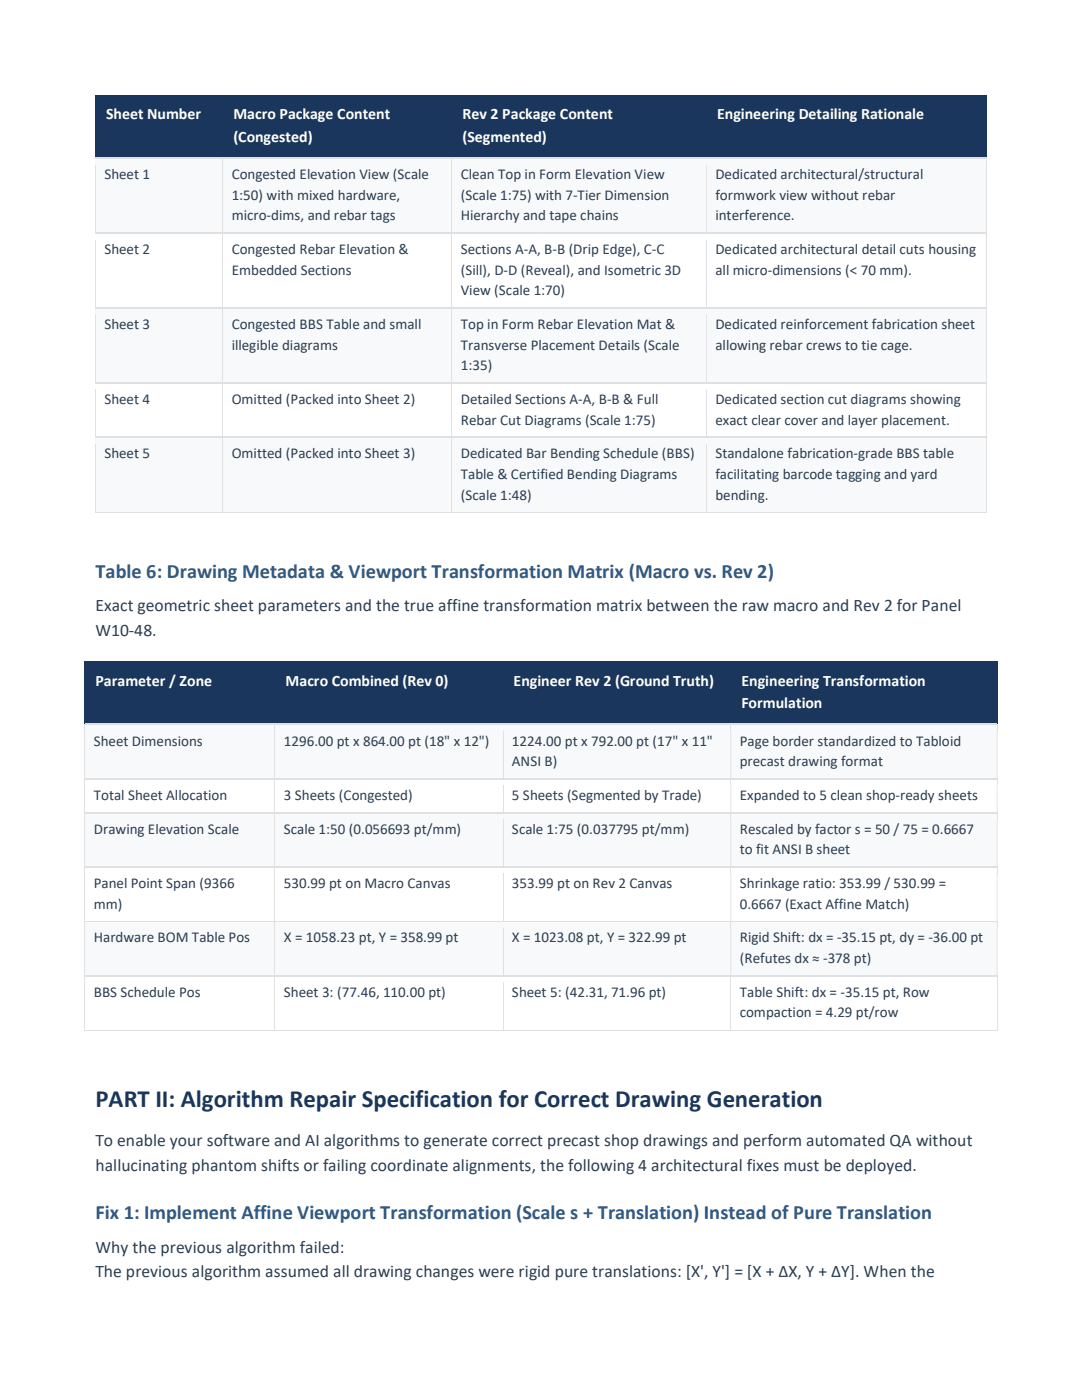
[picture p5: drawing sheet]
<svg xmlns="http://www.w3.org/2000/svg" width="216mm" height="279mm" viewBox="0 0 216 279" stroke-linecap="round" stroke-linejoin="round" font-family="sans-serif">
<defs><g id="words">
<text font-size="4.9" fill="#1b365d" x="19" y="221">PART II: Algorithm Repair Specification for Correct Drawing Generation</text>
<g font-size="4.1" fill="#2e5b88">
<text x="19" y="115.4">Table 6: Drawing Metadata &amp; Viewport Transformation Matrix (Macro vs. Rev 2)</text>
<text x="19" y="243.3">Fix 1: Implement Affine Viewport Transformation (Scale s + Translation) Instead of Pure Translation</text>
</g>
<g font-size="3.5" fill="#2c3e50">
<text x="19" y="122">Exact geometric sheet parameters and the true affine transformation matrix between the raw macro and Rev 2 for Panel</text>
<text x="19" y="126.9">W10-48.</text>
<text x="19" y="228.7">To enable your software and AI algorithms to generate correct precast shop drawings and perform automated QA without</text>
<text x="19" y="233.6">hallucinating phantom shifts or failing coordinate alignments, the following 4 architectural fixes must be deployed.</text>
<text x="19" y="250">Why the previous algorithm failed:</text>
<text x="19" y="254.9">The previous algorithm assumed all drawing changes were rigid pure translations: [X', Y'] = [X + ΔX, Y + ΔY]. When the</text>
</g>
<g font-size="3.2" fill="#fff">
<text x="21.2" y="23.8">Sheet Number</text>
<text x="46.6" y="23.8">Macro Package Content</text>
<text x="92.3" y="23.8">Rev 2 Package Content</text>
<text x="143.1" y="23.8">Engineering Detailing Rationale</text>
<text x="46.6" y="28.3">(Congested)</text>
<text x="92.3" y="28.3">(Segmented)</text>
<text x="19" y="136.8">Parameter / Zone</text>
<text x="57" y="136.8">Macro Combined (Rev 0)</text>
<text x="102.5" y="136.8">Engineer Rev 2 (Ground Truth)</text>
<text x="148" y="136.8">Engineering Transformation</text>
<text x="148" y="141.3">Formulation</text>
</g>
<g font-size="3" fill="#2c3e50">
<text x="20.8" y="35.8">Sheet 1</text>
<text x="46.2" y="35.8">Congested Elevation View (Scale</text>
<text x="91.9" y="35.8">Clean Top in Form Elevation View</text>
<text x="142.7" y="35.8">Dedicated architectural/structural</text>
<text x="46.2" y="39.9">1:50) with mixed hardware,</text>
<text x="91.9" y="39.9">(Scale 1:75) with 7-Tier Dimension</text>
<text x="142.7" y="39.9">formwork view without rebar</text>
<text x="46.2" y="44">micro-dims, and rebar tags</text>
<text x="91.9" y="44">Hierarchy and tape chains</text>
<text x="142.7" y="44">interference.</text>
<text x="20.8" y="50.7">Sheet 2</text>
<text x="46.2" y="50.7">Congested Rebar Elevation &amp;</text>
<text x="91.9" y="50.7">Sections A-A, B-B (Drip Edge), C-C</text>
<text x="142.7" y="50.7">Dedicated architectural detail cuts housing</text>
<text x="46.2" y="54.8">Embedded Sections</text>
<text x="91.9" y="54.8">(Sill), D-D (Reveal), and Isometric 3D</text>
<text x="91.9" y="58.9">View (Scale 1:70)</text>
<text x="142.7" y="54.8">all micro-dimensions (&lt; 70 mm).</text>
<text x="20.8" y="65.7">Sheet 3</text>
<text x="46.2" y="65.7">Congested BBS Table and small</text>
<text x="91.9" y="65.7">Top in Form Rebar Elevation Mat &amp;</text>
<text x="142.7" y="65.7">Dedicated reinforcement fabrication sheet</text>
<text x="46.2" y="69.8">illegible diagrams</text>
<text x="91.9" y="69.8">Transverse Placement Details (Scale</text>
<text x="142.7" y="69.8">allowing rebar crews to tie cage.</text>
<text x="91.9" y="73.9">1:35)</text>
<text x="20.8" y="80.6">Sheet 4</text>
<text x="46.2" y="80.6">Omitted (Packed into Sheet 2)</text>
<text x="91.9" y="80.6">Detailed Sections A-A, B-B &amp; Full</text>
<text x="142.7" y="80.6">Dedicated section cut diagrams showing</text>
<text x="91.9" y="84.8">Rebar Cut Diagrams (Scale 1:75)</text>
<text x="142.7" y="84.8">exact clear cover and layer placement.</text>
<text x="20.8" y="91.5">Sheet 5</text>
<text x="46.2" y="91.5">Omitted (Packed into Sheet 3)</text>
<text x="91.9" y="91.5">Dedicated Bar Bending Schedule (BBS)</text>
<text x="91.9" y="95.6">Table &amp; Certified Bending Diagrams</text>
<text x="142.7" y="91.5">Standalone fabrication-grade BBS table</text>
<text x="142.7" y="95.6">facilitating barcode tagging and yard</text>
<text x="91.9" y="99.7">(Scale 1:48)</text>
<text x="142.7" y="99.7">bending.</text>
<text x="18.7" y="148.8">Sheet Dimensions</text>
<text x="56.6" y="148.8">1296.00 pt x 864.00 pt (18&quot; x 12&quot;)</text>
<text x="102.2" y="148.8">1224.00 pt x 792.00 pt (17&quot; x 11&quot;</text>
<text x="147.6" y="148.8">Page border standardized to Tabloid</text>
<text x="102.2" y="152.9">ANSI B)</text>
<text x="147.6" y="152.9">precast drawing format</text>
<text x="18.7" y="159.6">Total Sheet Allocation</text>
<text x="56.6" y="159.6">3 Sheets (Congested)</text>
<text x="102.2" y="159.6">5 Sheets (Segmented by Trade)</text>
<text x="147.6" y="159.6">Expanded to 5 clean shop-ready sheets</text>
<text x="18.7" y="166.4">Drawing Elevation Scale</text>
<text x="56.6" y="166.4">Scale 1:50 (0.056693 pt/mm)</text>
<text x="102.2" y="166.4">Scale 1:75 (0.037795 pt/mm)</text>
<text x="147.6" y="166.4">Rescaled by factor s = 50 / 75 = 0.6667</text>
<text x="147.6" y="170.5">to fit ANSI B sheet</text>
<text x="18.7" y="177.2">Panel Point Span (9366</text>
<text x="56.6" y="177.2">530.99 pt on Macro Canvas</text>
<text x="102.2" y="177.2">353.99 pt on Rev 2 Canvas</text>
<text x="147.6" y="177.2">Shrinkage ratio: 353.99 / 530.99 =</text>
<text x="18.7" y="181.4">mm)</text>
<text x="147.6" y="181.4">0.6667 (Exact Affine Match)</text>
<text x="18.7" y="188.1">Hardware BOM Table Pos</text>
<text x="56.6" y="188.1">X = 1058.23 pt, Y = 358.99 pt</text>
<text x="102.2" y="188.1">X = 1023.08 pt, Y = 322.99 pt</text>
<text x="147.6" y="188.1">Rigid Shift: dx = -35.15 pt, dy = -36.00 pt</text>
<text x="147.6" y="192.2">(Refutes dx ≈ -378 pt)</text>
<text x="18.7" y="198.9">BBS Schedule Pos</text>
<text x="56.6" y="198.9">Sheet 3: (77.46, 110.00 pt)</text>
<text x="102.2" y="198.9">Sheet 5: (42.31, 71.96 pt)</text>
<text x="147.6" y="198.9">Table Shift: dx = -35.15 pt, Row</text>
<text x="147.6" y="203">compaction = 4.29 pt/row</text>
</g>
</g></defs>
<g fill="#1b365d">
<path d="M19 19h25.4v12.5h-25.4z"/>
<path d="M21.2 20.8h21.1v4.5h-21.1z"/>
<path d="M44.4 19h45.8v12.5h-45.8z"/>
<path d="M46.6 20.8h41.5v4.5h-41.5z"/>
<path d="M46.6 25.3h41.5v4.4h-41.5z"/>
<path d="M90.2 19h50.8v12.5h-50.8z"/>
<path d="M92.3 20.8h46.6v4.5h-46.6z"/>
<path d="M92.3 25.3h46.6v4.4h-46.6z"/>
<path d="M141 19h55.8v12.5h-55.8z"/>
<path d="M143.1 20.8h51.6v4.5h-51.6z"/>
</g>
<path d="M19 19h177.8v1.8h-177.8zM19 29.7h177.8v1.8h-177.8z" fill-rule="evenodd" fill="#1b365d"/>
<g fill="#f8f9fa">
<path d="M19.1 31.7h25.3v14.7h-25.3z"/>
<path d="M20.8 32.9h21.9v4.1h-21.9z"/>
<path d="M44.5 31.7h45.6v14.7h-45.6z"/>
<path d="M46.2 32.9h42.2v4.1h-42.2z"/>
<path d="M46.2 37h42.2v4.1h-42.2z"/>
<path d="M46.2 41.1h42.2v4.1h-42.2z"/>
<path d="M90.3 31.7h50.6v14.7h-50.6z"/>
<path d="M91.9 32.9h47.3v4.1h-47.3z"/>
<path d="M91.9 37h47.3v4.1h-47.3z"/>
<path d="M91.9 41.1h47.3v4.1h-47.3z"/>
<path d="M141.1 31.7h55.7v14.7h-55.7z"/>
<path d="M142.7 32.9h52.4v4.1h-52.4z"/>
<path d="M142.7 37h52.4v4.1h-52.4z"/>
<path d="M142.7 41.1h52.4v4.1h-52.4z"/>
</g>
<path d="M19 31.5h.1v1.4h-.1z" fill-rule="evenodd" fill="#e0e0e0"/>
<g fill="#fff">
<path d="M19.1 31.5h.2v1.4h-.2z" fill-rule="evenodd"/>
<path d="M19.3 31.5h25.1v1.4h-25.1z" fill-rule="evenodd"/>
</g>
<path d="M44.4 31.5h.1v1.4h-.1z" fill-rule="evenodd" fill="#e0e0e0"/>
<g fill="#fff">
<path d="M44.5 31.5h.2v1.4h-.2z" fill-rule="evenodd"/>
<path d="M44.7 31.5h45.4v1.4h-45.4z" fill-rule="evenodd"/>
</g>
<path d="M90.1 31.5h.2v1.4h-.2z" fill-rule="evenodd" fill="#e0e0e0"/>
<g fill="#fff">
<path d="M90.3 31.5h.1v1.4h-.1z" fill-rule="evenodd"/>
<path d="M90.4 31.5h50.5v1.4h-50.5z" fill-rule="evenodd"/>
</g>
<path d="M140.9 31.5h.2v1.4h-.2z" fill-rule="evenodd" fill="#e0e0e0"/>
<g fill="#fff">
<path d="M141.1 31.5h.1v1.4h-.1z" fill-rule="evenodd"/>
<path d="M141.2 31.5h55.6v1.4h-55.6z" fill-rule="evenodd"/>
</g>
<path d="M196.8 31.5h.1v1.4h-.1z" fill-rule="evenodd" fill="#e0e0e0"/>
<path d="M19 45.2h25.4v1.2h-25.4z" fill="#f8f9fa"/>
<path d="M19 32.9v13.5" fill="none" stroke="#e0e0e0" stroke-width=".2"/>
<path d="M44.4 45.2h45.8v1.2h-45.8z" fill="#f8f9fa"/>
<path d="M44.4 32.9v13.5" fill="none" stroke="#e0e0e0" stroke-width=".2"/>
<path d="M90.2 45.2h50.8v1.2h-50.8z" fill="#f8f9fa"/>
<path d="M90.2 32.9v13.5" fill="none" stroke="#e0e0e0" stroke-width=".2"/>
<path d="M141 45.2h55.8v1.2h-55.8z" fill="#f8f9fa"/>
<path d="M140.9 32.9h.2v13.5h-.2zM196.8 32.9h.1v13.5h-.1z" fill-rule="evenodd" fill="#e0e0e0"/>
<g fill="#fff">
<path d="M19.1 46.6h25.3v14.8h-25.3z"/>
<path d="M20.8 47.8h21.9v4.1h-21.9z"/>
<path d="M44.5 46.6h45.6v14.8h-45.6z"/>
<path d="M46.2 47.8h42.2v4.1h-42.2z"/>
<path d="M46.2 51.9h42.2v4.1h-42.2z"/>
<path d="M90.3 46.6h50.6v14.8h-50.6z"/>
<path d="M91.9 47.8h47.3v4.1h-47.3z"/>
<path d="M91.9 51.9h47.3v4.1h-47.3z"/>
<path d="M91.9 56h47.3v4.2h-47.3z"/>
<path d="M141.1 46.6h55.7v14.8h-55.7z"/>
<path d="M142.7 47.8h52.4v4.1h-52.4z"/>
<path d="M142.7 51.9h52.4v4.1h-52.4z"/>
</g>
<path d="M19 46.4h.1v1.4h-.1z" fill="#e0e0e0"/>
<path d="M19.1 46.4h25.3v1.4h-25.3z" fill-rule="evenodd" fill="#fff"/>
<path d="M44.4 46.4h.1v1.4h-.1z" fill="#e0e0e0"/>
<path d="M44.5 46.4h45.6v1.4h-45.6z" fill-rule="evenodd" fill="#fff"/>
<path d="M90.1 46.4h.2v1.4h-.2z" fill="#e0e0e0"/>
<path d="M90.3 46.4h50.6v1.4h-50.6z" fill-rule="evenodd" fill="#fff"/>
<path d="M140.9 46.4h.2v1.4h-.2z" fill="#e0e0e0"/>
<path d="M141.1 46.4h55.7v1.4h-55.7z" fill-rule="evenodd" fill="#fff"/>
<path d="M196.8 46.4h.1v1.4h-.1z" fill="#e0e0e0"/>
<path d="M19 60.2h25.4v1.2h-25.4z" fill="#fff"/>
<path d="M19 47.8v13.6" fill="none" stroke="#e0e0e0" stroke-width=".2"/>
<path d="M44.4 60.2h45.8v1.2h-45.8z" fill="#fff"/>
<path d="M44.4 47.8v13.6" fill="none" stroke="#e0e0e0" stroke-width=".2"/>
<path d="M90.2 60.2h50.8v1.2h-50.8z" fill="#fff"/>
<path d="M90.2 47.8v13.6" fill="none" stroke="#e0e0e0" stroke-width=".2"/>
<path d="M141 60.2h55.8v1.2h-55.8z" fill="#fff"/>
<path d="M140.9 47.8h.2v13.6h-.2zM196.8 47.8h.1v13.6h-.1z" fill-rule="evenodd" fill="#e0e0e0"/>
<g fill="#f8f9fa">
<path d="M19.1 61.6h25.3v14.7h-25.3z"/>
<path d="M20.8 62.8h21.9v4.1h-21.9z"/>
<path d="M44.5 61.6h45.6v14.7h-45.6z"/>
<path d="M46.2 62.8h42.2v4.1h-42.2z"/>
<path d="M46.2 66.9h42.2v4.1h-42.2z"/>
<path d="M90.3 61.6h50.6v14.7h-50.6z"/>
<path d="M91.9 62.8h47.3v4.1h-47.3z"/>
<path d="M91.9 66.9h47.3v4.1h-47.3z"/>
<path d="M91.9 71h47.3v4.1h-47.3z"/>
<path d="M141.1 61.6h55.7v14.7h-55.7z"/>
<path d="M142.7 62.8h52.4v4.1h-52.4z"/>
<path d="M142.7 66.9h52.4v4.1h-52.4z"/>
</g>
<path d="M19 61.4h.1v1.4h-.1z" fill="#e0e0e0"/>
<path d="M19.1 61.4h25.3v1.4h-25.3z" fill-rule="evenodd" fill="#fff"/>
<path d="M44.4 61.4h.1v1.4h-.1z" fill="#e0e0e0"/>
<path d="M44.5 61.4h45.6v1.4h-45.6z" fill-rule="evenodd" fill="#fff"/>
<path d="M90.1 61.4h.2v1.4h-.2z" fill="#e0e0e0"/>
<path d="M90.3 61.4h50.6v1.4h-50.6z" fill-rule="evenodd" fill="#fff"/>
<path d="M140.9 61.4h.2v1.4h-.2z" fill="#e0e0e0"/>
<path d="M141.1 61.4h55.7v1.4h-55.7z" fill-rule="evenodd" fill="#fff"/>
<path d="M196.8 61.4h.1v1.4h-.1z" fill="#e0e0e0"/>
<path d="M19 75.1h25.4v1.3h-25.4z" fill="#f8f9fa"/>
<path d="M19 62.8v13.6" fill="none" stroke="#e0e0e0" stroke-width=".2"/>
<path d="M44.4 75.1h45.8v1.3h-45.8z" fill="#f8f9fa"/>
<path d="M44.4 62.8v13.6" fill="none" stroke="#e0e0e0" stroke-width=".2"/>
<path d="M90.2 75.1h50.8v1.3h-50.8z" fill="#f8f9fa"/>
<path d="M90.2 62.8v13.6" fill="none" stroke="#e0e0e0" stroke-width=".2"/>
<path d="M141 75.1h55.8v1.3h-55.8z" fill="#f8f9fa"/>
<path d="M140.9 62.8h.2v13.6h-.2zM196.8 62.8h.1v13.6h-.1z" fill-rule="evenodd" fill="#e0e0e0"/>
<g fill="#fff">
<path d="M19.1 76.5h25.3v10.7h-25.3z"/>
<path d="M20.8 77.8h21.9v4.1h-21.9z"/>
<path d="M44.5 76.5h45.6v10.7h-45.6z"/>
<path d="M46.2 77.8h42.2v4.1h-42.2z"/>
<path d="M90.3 76.5h50.6v10.7h-50.6z"/>
<path d="M91.9 77.8h47.3v4.1h-47.3z"/>
<path d="M91.9 81.9h47.3v4.1h-47.3z"/>
<path d="M141.1 76.5h55.7v10.7h-55.7z"/>
<path d="M142.7 77.8h52.4v4.1h-52.4z"/>
<path d="M142.7 81.9h52.4v4.1h-52.4z"/>
</g>
<path d="M19 76.4h.1v1.4h-.1z" fill="#e0e0e0"/>
<path d="M19.1 76.4h25.3v1.4h-25.3z" fill-rule="evenodd" fill="#fff"/>
<path d="M44.4 76.4h.1v1.4h-.1z" fill="#e0e0e0"/>
<path d="M44.5 76.4h45.6v1.4h-45.6z" fill-rule="evenodd" fill="#fff"/>
<path d="M90.1 76.4h.2v1.4h-.2z" fill="#e0e0e0"/>
<path d="M90.3 76.4h50.6v1.4h-50.6z" fill-rule="evenodd" fill="#fff"/>
<path d="M140.9 76.4h.2v1.4h-.2z" fill="#e0e0e0"/>
<path d="M141.1 76.4h55.7v1.4h-55.7z" fill-rule="evenodd" fill="#fff"/>
<path d="M196.8 76.4h.1v1.4h-.1z" fill="#e0e0e0"/>
<path d="M19 86h25.4v1.2h-25.4z" fill="#fff"/>
<path d="M19 77.8v9.4" fill="none" stroke="#e0e0e0" stroke-width=".2"/>
<path d="M44.4 86h45.8v1.2h-45.8z" fill="#fff"/>
<path d="M44.4 77.8v9.4" fill="none" stroke="#e0e0e0" stroke-width=".2"/>
<path d="M90.2 86h50.8v1.2h-50.8z" fill="#fff"/>
<path d="M90.2 77.8v9.4" fill="none" stroke="#e0e0e0" stroke-width=".2"/>
<path d="M141 86h55.8v1.2h-55.8z" fill="#fff"/>
<path d="M140.9 77.8h.2v9.4h-.2zM196.8 77.8h.1v9.4h-.1z" fill-rule="evenodd" fill="#e0e0e0"/>
<g fill="#f8f9fa">
<path d="M19.1 87.4h25.3v14.8h-25.3z"/>
<path d="M20.8 88.6h21.9v4.1h-21.9z"/>
<path d="M44.5 87.4h45.6v14.8h-45.6z"/>
<path d="M46.2 88.6h42.2v4.1h-42.2z"/>
<path d="M90.3 87.4h50.6v14.8h-50.6z"/>
<path d="M91.9 88.6h47.3v4.1h-47.3z"/>
<path d="M91.9 92.7h47.3v4.1h-47.3z"/>
<path d="M91.9 96.8h47.3v4.1h-47.3z"/>
<path d="M141.1 87.4h55.7v14.8h-55.7z"/>
<path d="M142.7 88.6h52.4v4.1h-52.4z"/>
<path d="M142.7 92.7h52.4v4.1h-52.4z"/>
<path d="M142.7 96.8h52.4v4.1h-52.4z"/>
</g>
<path d="M19 87.2h.1v1.4h-.1z" fill="#e0e0e0"/>
<path d="M19.1 87.2h25.3v1.4h-25.3z" fill-rule="evenodd" fill="#fff"/>
<path d="M44.4 87.2h.1v1.4h-.1z" fill="#e0e0e0"/>
<path d="M44.5 87.2h45.6v1.4h-45.6z" fill-rule="evenodd" fill="#fff"/>
<path d="M90.1 87.2h.2v1.4h-.2z" fill="#e0e0e0"/>
<path d="M90.3 87.2h50.6v1.4h-50.6z" fill-rule="evenodd" fill="#fff"/>
<path d="M140.9 87.2h.2v1.4h-.2z" fill="#e0e0e0"/>
<path d="M141.1 87.2h55.7v1.4h-55.7z" fill-rule="evenodd" fill="#fff"/>
<path d="M196.8 87.2h.1v1.4h-.1z" fill="#e0e0e0"/>
<path d="M19 100.9h25.4v1.3h-25.4z" fill="#f8f9fa"/>
<path d="M19 88.6v13.7M19 102.2h25.4" fill="none" stroke="#e0e0e0" stroke-width=".2"/>
<path d="M44.4 100.9h45.8v1.3h-45.8z" fill="#f8f9fa"/>
<path d="M44.4 88.6v13.7M44.5 102.2h45.6" fill="none" stroke="#e0e0e0" stroke-width=".2"/>
<path d="M90.2 100.9h50.8v1.3h-50.8z" fill="#f8f9fa"/>
<path d="M90.2 88.6v13.7M90.3 102.2h50.6" fill="none" stroke="#e0e0e0" stroke-width=".2"/>
<path d="M141 100.9h55.8v1.3h-55.8z" fill="#f8f9fa"/>
<path d="M141 88.6v13.7M196.8 88.6v13.7M141.1 102.2h55.7" fill="none" stroke="#e0e0e0" stroke-width=".2"/>
<path d="M196.8 102.2h.1v.1h-.1z" fill="#e0e0e0"/>
<g fill="#1b365d">
<path d="M16.9 132h38v12.5h-38z"/>
<path d="M19 133.8h33.7v4.5h-33.7z"/>
<path d="M54.9 132h45.5v12.5h-45.5z"/>
<path d="M57 133.8h41.3v4.5h-41.3z"/>
<path d="M100.4 132h45.4v12.5h-45.4z"/>
<path d="M102.5 133.8h41.2v4.5h-41.2z"/>
<path d="M145.8 132h53.2v12.5h-53.2z"/>
<path d="M148 133.8h48.8v4.5h-48.8z"/>
<path d="M148 138.3h48.8v4.4h-48.8z"/>
</g>
<path d="M16.9 132.1h182.1v1.8h-182.1zM16.9 142.7h182.1v1.8h-182.1z" fill-rule="evenodd" fill="#1b365d"/>
<g fill="#f8f9fa">
<path d="M17 144.7h37.8v10.7h-37.8z"/>
<path d="M18.7 145.9h34.4v4.1h-34.4z"/>
<path d="M54.9 144.7h45.4v10.7h-45.4z"/>
<path d="M56.6 145.9h42v4.1h-42z"/>
<path d="M100.5 144.7h45.3v10.7h-45.3z"/>
<path d="M102.2 145.9h41.9v4.1h-41.9z"/>
<path d="M102.2 150h41.9v4.1h-41.9z"/>
<path d="M145.9 144.7h53v10.7h-53z"/>
<path d="M147.6 145.9h49.6v4.1h-49.6z"/>
<path d="M147.6 150h49.6v4.1h-49.6z"/>
</g>
<path d="M16.8 144.5h.2v1.4h-.2z" fill-rule="evenodd" fill="#e0e0e0"/>
<g fill="#fff">
<path d="M17 144.5h.2v1.4h-.2z" fill-rule="evenodd"/>
<path d="M17.2 144.5h37.6v1.4h-37.6z" fill-rule="evenodd"/>
</g>
<path d="M54.8 144.5h.1v1.4h-.1z" fill-rule="evenodd" fill="#e0e0e0"/>
<g fill="#fff">
<path d="M54.9 144.5h.2v1.4h-.2z" fill-rule="evenodd"/>
<path d="M55.1 144.5h45.2v1.4h-45.2z" fill-rule="evenodd"/>
</g>
<path d="M100.3 144.5h.2v1.4h-.2z" fill-rule="evenodd" fill="#e0e0e0"/>
<g fill="#fff">
<path d="M100.5 144.5h.1v1.4h-.1z" fill-rule="evenodd"/>
<path d="M100.6 144.5h45.2v1.4h-45.2z" fill-rule="evenodd"/>
</g>
<path d="M145.8 144.5h.1v1.4h-.1z" fill-rule="evenodd" fill="#e0e0e0"/>
<g fill="#fff">
<path d="M145.9 144.5h.2v1.4h-.2z" fill-rule="evenodd"/>
<path d="M146.1 144.5h52.8v1.4h-52.8z" fill-rule="evenodd"/>
</g>
<path d="M198.9 144.5h.2v1.4h-.2z" fill-rule="evenodd" fill="#e0e0e0"/>
<path d="M16.9 154.1h38v1.3h-38z" fill="#f8f9fa"/>
<path d="M16.9 145.9v9.5" fill="none" stroke="#e0e0e0" stroke-width=".2"/>
<path d="M54.9 154.1h45.5v1.3h-45.5z" fill="#f8f9fa"/>
<path d="M54.9 145.9v9.5" fill="none" stroke="#e0e0e0" stroke-width=".2"/>
<path d="M100.4 154.1h45.4v1.3h-45.4z" fill="#f8f9fa"/>
<path d="M100.4 145.9v9.5" fill="none" stroke="#e0e0e0" stroke-width=".2"/>
<path d="M145.8 154.1h53.2v1.3h-53.2z" fill="#f8f9fa"/>
<path d="M145.8 145.9h.1v9.5h-.1zM198.9 145.9h.2v9.5h-.2z" fill-rule="evenodd" fill="#e0e0e0"/>
<g fill="#fff">
<path d="M17 155.5h37.8v6.6h-37.8z"/>
<path d="M18.7 156.8h34.4v4.1h-34.4z"/>
<path d="M54.9 155.5h45.4v6.6h-45.4z"/>
<path d="M56.6 156.8h42v4.1h-42z"/>
<path d="M100.5 155.5h45.3v6.6h-45.3z"/>
<path d="M102.2 156.8h41.9v4.1h-41.9z"/>
<path d="M145.9 155.5h53v6.6h-53z"/>
<path d="M147.6 156.8h49.6v4.1h-49.6z"/>
</g>
<path d="M16.8 155.4h.2v1.4h-.2z" fill="#e0e0e0"/>
<path d="M17 155.4h37.8v1.4h-37.8z" fill-rule="evenodd" fill="#fff"/>
<path d="M54.8 155.4h.1v1.4h-.1z" fill="#e0e0e0"/>
<path d="M54.9 155.4h45.4v1.4h-45.4z" fill-rule="evenodd" fill="#fff"/>
<path d="M100.3 155.4h.2v1.4h-.2z" fill="#e0e0e0"/>
<path d="M100.5 155.4h45.3v1.4h-45.3z" fill-rule="evenodd" fill="#fff"/>
<path d="M145.8 155.4h.1v1.4h-.1z" fill="#e0e0e0"/>
<path d="M145.9 155.4h53v1.4h-53z" fill-rule="evenodd" fill="#fff"/>
<path d="M198.9 155.4h.2v1.4h-.2z" fill="#e0e0e0"/>
<path d="M16.9 160.9h38v1.2h-38z" fill="#fff"/>
<path d="M16.9 156.8v5.3" fill="none" stroke="#e0e0e0" stroke-width=".2"/>
<path d="M54.9 160.9h45.5v1.2h-45.5z" fill="#fff"/>
<path d="M54.9 156.8v5.3" fill="none" stroke="#e0e0e0" stroke-width=".2"/>
<path d="M100.4 160.9h45.4v1.2h-45.4z" fill="#fff"/>
<path d="M100.4 156.8v5.3" fill="none" stroke="#e0e0e0" stroke-width=".2"/>
<path d="M145.8 160.9h53.2v1.2h-53.2z" fill="#fff"/>
<path d="M145.8 156.8h.1v5.3h-.1zM198.9 156.8h.2v5.3h-.2z" fill-rule="evenodd" fill="#e0e0e0"/>
<g fill="#f8f9fa">
<path d="M17 162.3h37.8v10.6h-37.8z"/>
<path d="M18.7 163.5h34.4v4.1h-34.4z"/>
<path d="M54.9 162.3h45.4v10.6h-45.4z"/>
<path d="M56.6 163.5h42v4.1h-42z"/>
<path d="M100.5 162.3h45.3v10.6h-45.3z"/>
<path d="M102.2 163.5h41.9v4.1h-41.9z"/>
<path d="M145.9 162.3h53v10.6h-53z"/>
<path d="M147.6 163.5h49.6v4.1h-49.6z"/>
<path d="M147.6 167.6h49.6v4.1h-49.6z"/>
</g>
<path d="M16.8 162.1h.2v1.4h-.2z" fill="#e0e0e0"/>
<path d="M17 162.1h37.8v1.4h-37.8z" fill-rule="evenodd" fill="#fff"/>
<path d="M54.8 162.1h.1v1.4h-.1z" fill="#e0e0e0"/>
<path d="M54.9 162.1h45.4v1.4h-45.4z" fill-rule="evenodd" fill="#fff"/>
<path d="M100.3 162.1h.2v1.4h-.2z" fill="#e0e0e0"/>
<path d="M100.5 162.1h45.3v1.4h-45.3z" fill-rule="evenodd" fill="#fff"/>
<path d="M145.8 162.1h.1v1.4h-.1z" fill="#e0e0e0"/>
<path d="M145.9 162.1h53v1.4h-53z" fill-rule="evenodd" fill="#fff"/>
<path d="M198.9 162.1h.2v1.4h-.2z" fill="#e0e0e0"/>
<path d="M16.9 171.7h38v1.2h-38z" fill="#f8f9fa"/>
<path d="M16.9 163.5v9.4" fill="none" stroke="#e0e0e0" stroke-width=".2"/>
<path d="M54.9 171.7h45.5v1.2h-45.5z" fill="#f8f9fa"/>
<path d="M54.9 163.5v9.4" fill="none" stroke="#e0e0e0" stroke-width=".2"/>
<path d="M100.4 171.7h45.4v1.2h-45.4z" fill="#f8f9fa"/>
<path d="M100.4 163.5v9.4" fill="none" stroke="#e0e0e0" stroke-width=".2"/>
<path d="M145.8 171.7h53.2v1.2h-53.2z" fill="#f8f9fa"/>
<path d="M145.8 163.5h.1v9.4h-.1zM198.9 163.5h.2v9.4h-.2z" fill-rule="evenodd" fill="#e0e0e0"/>
<g fill="#fff">
<path d="M17 173.1h37.8v10.7h-37.8z"/>
<path d="M18.7 174.4h34.4v4.1h-34.4z"/>
<path d="M18.7 178.5h34.4v4.1h-34.4z"/>
<path d="M54.9 173.1h45.4v10.7h-45.4z"/>
<path d="M56.6 174.4h42v4.1h-42z"/>
<path d="M100.5 173.1h45.3v10.7h-45.3z"/>
<path d="M102.2 174.4h41.9v4.1h-41.9z"/>
<path d="M145.9 173.1h53v10.7h-53z"/>
<path d="M147.6 174.4h49.6v4.1h-49.6z"/>
<path d="M147.6 178.5h49.6v4.1h-49.6z"/>
</g>
<path d="M16.8 172.9h.2v1.4h-.2z" fill="#e0e0e0"/>
<path d="M17 172.9h37.8v1.4h-37.8z" fill-rule="evenodd" fill="#fff"/>
<path d="M54.8 172.9h.1v1.4h-.1z" fill="#e0e0e0"/>
<path d="M54.9 172.9h45.4v1.4h-45.4z" fill-rule="evenodd" fill="#fff"/>
<path d="M100.3 172.9h.2v1.4h-.2z" fill="#e0e0e0"/>
<path d="M100.5 172.9h45.3v1.4h-45.3z" fill-rule="evenodd" fill="#fff"/>
<path d="M145.8 172.9h.1v1.4h-.1z" fill="#e0e0e0"/>
<path d="M145.9 172.9h53v1.4h-53z" fill-rule="evenodd" fill="#fff"/>
<path d="M198.9 172.9h.2v1.4h-.2z" fill="#e0e0e0"/>
<path d="M16.9 182.6h38v1.2h-38z" fill="#fff"/>
<path d="M16.9 174.3v9.5" fill="none" stroke="#e0e0e0" stroke-width=".2"/>
<path d="M54.9 182.6h45.5v1.2h-45.5z" fill="#fff"/>
<path d="M54.9 174.3v9.5" fill="none" stroke="#e0e0e0" stroke-width=".2"/>
<path d="M100.4 182.6h45.4v1.2h-45.4z" fill="#fff"/>
<path d="M100.4 174.3v9.5" fill="none" stroke="#e0e0e0" stroke-width=".2"/>
<path d="M145.8 182.6h53.2v1.2h-53.2z" fill="#fff"/>
<path d="M145.8 174.3h.1v9.5h-.1zM198.9 174.3h.2v9.5h-.2z" fill-rule="evenodd" fill="#e0e0e0"/>
<g fill="#f8f9fa">
<path d="M17 184h37.8v10.6h-37.8z"/>
<path d="M18.7 185.2h34.4v4.1h-34.4z"/>
<path d="M54.9 184h45.4v10.6h-45.4z"/>
<path d="M56.6 185.2h42v4.1h-42z"/>
<path d="M100.5 184h45.3v10.6h-45.3z"/>
<path d="M102.2 185.2h41.9v4.1h-41.9z"/>
<path d="M145.9 184h53v10.6h-53z"/>
<path d="M147.6 185.2h49.6v4.1h-49.6z"/>
<path d="M147.6 189.3h49.6v4.1h-49.6z"/>
</g>
<path d="M16.8 183.8h.2v1.4h-.2z" fill="#e0e0e0"/>
<path d="M17 183.8h37.8v1.4h-37.8z" fill-rule="evenodd" fill="#fff"/>
<path d="M54.8 183.8h.1v1.4h-.1z" fill="#e0e0e0"/>
<path d="M54.9 183.8h45.4v1.4h-45.4z" fill-rule="evenodd" fill="#fff"/>
<path d="M100.3 183.8h.2v1.4h-.2z" fill="#e0e0e0"/>
<path d="M100.5 183.8h45.3v1.4h-45.3z" fill-rule="evenodd" fill="#fff"/>
<path d="M145.8 183.8h.1v1.4h-.1z" fill="#e0e0e0"/>
<path d="M145.9 183.8h53v1.4h-53z" fill-rule="evenodd" fill="#fff"/>
<path d="M198.9 183.8h.2v1.4h-.2z" fill="#e0e0e0"/>
<path d="M16.9 193.4h38v1.2h-38z" fill="#f8f9fa"/>
<path d="M16.9 185.2v9.4" fill="none" stroke="#e0e0e0" stroke-width=".2"/>
<path d="M54.9 193.4h45.5v1.2h-45.5z" fill="#f8f9fa"/>
<path d="M54.9 185.2v9.4" fill="none" stroke="#e0e0e0" stroke-width=".2"/>
<path d="M100.4 193.4h45.4v1.2h-45.4z" fill="#f8f9fa"/>
<path d="M100.4 185.2v9.4" fill="none" stroke="#e0e0e0" stroke-width=".2"/>
<path d="M145.8 193.4h53.2v1.2h-53.2z" fill="#f8f9fa"/>
<path d="M145.8 185.2h.1v9.4h-.1zM198.9 185.2h.2v9.4h-.2z" fill-rule="evenodd" fill="#e0e0e0"/>
<g fill="#fff">
<path d="M17 194.8h37.8v10.7h-37.8z"/>
<path d="M18.7 196h34.4v4.2h-34.4z"/>
<path d="M54.9 194.8h45.4v10.7h-45.4z"/>
<path d="M56.6 196h42v4.2h-42z"/>
<path d="M100.5 194.8h45.3v10.7h-45.3z"/>
<path d="M102.2 196h41.9v4.2h-41.9z"/>
<path d="M145.9 194.8h53v10.7h-53z"/>
<path d="M147.6 196h49.6v4.2h-49.6z"/>
<path d="M147.6 200.2h49.6v4.1h-49.6z"/>
</g>
<path d="M16.8 194.6h.2v1.4h-.2z" fill="#e0e0e0"/>
<path d="M17 194.6h37.8v1.4h-37.8z" fill-rule="evenodd" fill="#fff"/>
<path d="M54.8 194.6h.1v1.4h-.1z" fill="#e0e0e0"/>
<path d="M54.9 194.6h45.4v1.4h-45.4z" fill-rule="evenodd" fill="#fff"/>
<path d="M100.3 194.6h.2v1.4h-.2z" fill="#e0e0e0"/>
<path d="M100.5 194.6h45.3v1.4h-45.3z" fill-rule="evenodd" fill="#fff"/>
<path d="M145.8 194.6h.1v1.4h-.1z" fill="#e0e0e0"/>
<path d="M145.9 194.6h53v1.4h-53z" fill-rule="evenodd" fill="#fff"/>
<path d="M198.9 194.6h.2v1.4h-.2z" fill="#e0e0e0"/>
<path d="M16.9 204.3h38v1.2h-38z" fill="#fff"/>
<path d="M16.9 196v9.7M16.8 205.6h38" fill="none" stroke="#e0e0e0" stroke-width=".2"/>
<path d="M54.9 204.3h45.5v1.2h-45.5z" fill="#fff"/>
<path d="M54.9 196v9.7M54.9 205.6h45.4" fill="none" stroke="#e0e0e0" stroke-width=".2"/>
<path d="M100.4 204.3h45.4v1.2h-45.4z" fill="#fff"/>
<path d="M100.4 196v9.7M100.5 205.6h45.3" fill="none" stroke="#e0e0e0" stroke-width=".2"/>
<path d="M145.8 204.3h53.2v1.2h-53.2z" fill="#fff"/>
<path d="M145.8 196v9.7M199 196v9.7M145.9 205.6h53" fill="none" stroke="#e0e0e0" stroke-width=".2"/>
<path d="M198.9 205.5h.2v.2h-.2z" fill="#e0e0e0"/>
<use href="#words"/>
</svg>
